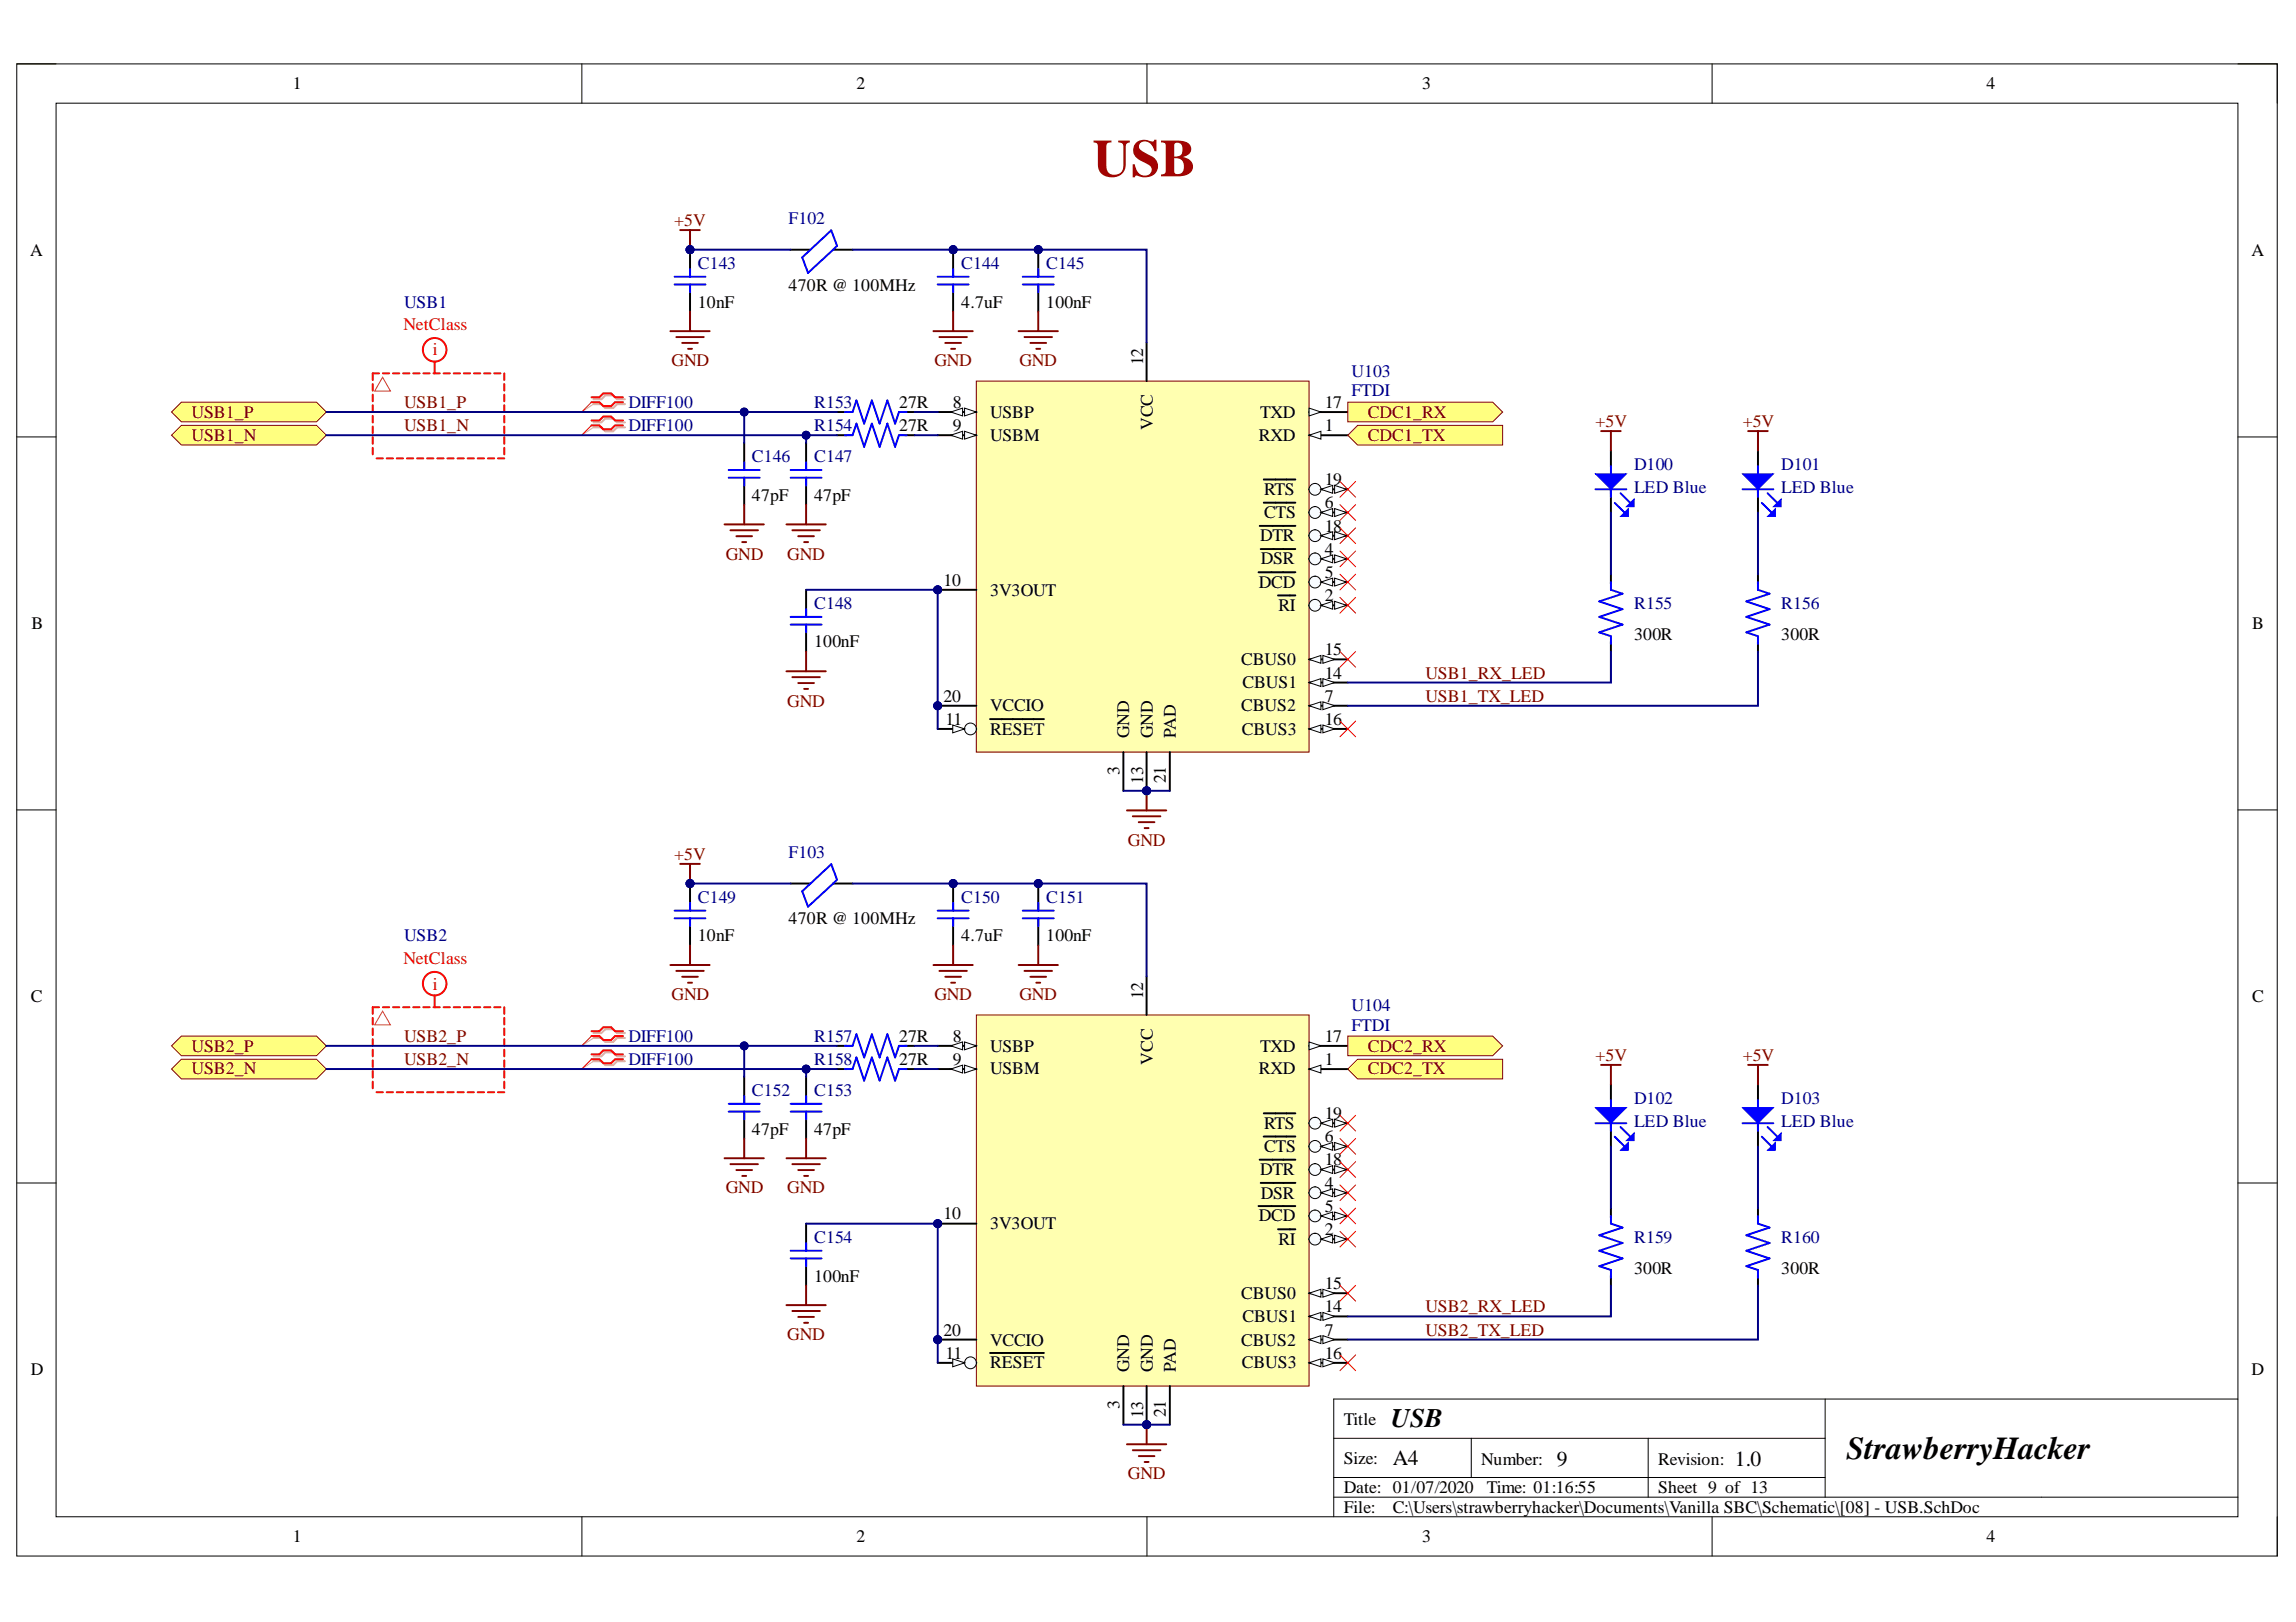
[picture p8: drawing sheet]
<svg xmlns="http://www.w3.org/2000/svg" width="297mm" height="210mm" viewBox="0 0 297 210" stroke-linecap="round" stroke-linejoin="round" font-family="sans-serif">
<defs><g id="words">
<text font-size="6.8" fill="#980000" x="141.4" y="22.8">USB</text>
<text font-size="4.1" x="238.9" y="188.8">StrawberryHacker</text>
<text font-size="3.5" x="179.9" y="184.6">USB</text>
<g font-size="2.8">
<text x="180.2" y="189.6">A4</text>
<text x="201.4" y="189.8">9</text>
<text x="224.4" y="189.8">1.0</text>
</g>
<g font-size="2.3">
<text x="37.9" y="11.6">1</text>
<text x="110.8" y="11.6">2</text>
<text x="184" y="11.6">3</text>
<text x="257" y="11.6">4</text>
<text x="3.9" y="33.1">A</text>
<text x="291.3" y="33.1">A</text>
<text x="90.3" y="39.8">10nF</text>
<text x="102" y="37.6">470R @ 100MHz</text>
<text x="124.4" y="39.8">4.7uF</text>
<text x="135.4" y="39.8">100nF</text>
<text x="147.9" y="47.2" transform="rotate(-90 147.9 47.2)">12</text>
<text x="116.3" y="52.8">27R</text>
<text x="123.3" y="52.8">8</text>
<text x="171.4" y="52.8">17</text>
<text x="116.3" y="55.8">27R</text>
<text x="123.3" y="55.8">9</text>
<text x="128.1" y="57.1">USBM</text>
<text x="128.1" y="54.1">USBP</text>
<text x="149.1" y="55.7" transform="rotate(-90 149.1 55.7)">VCC</text>
<text x="162.9" y="57.1">RXD</text>
<text x="163" y="54.1">TXD</text>
<text x="171.4" y="55.8">1</text>
<text x="97.3" y="64.8">47pF</text>
<text x="105.3" y="64.8">47pF</text>
<text x="163.5" y="64.1">RTS</text>
<text x="171.4" y="62.8">19</text>
<text x="171.4" y="65.8">6</text>
<text x="163" y="70.1">DTR</text>
<text x="163.5" y="67">CTS</text>
<text x="171.4" y="68.8">18</text>
<text x="171.4" y="71.8">4</text>
<text x="122.1" y="75.8">10</text>
<text x="128.1" y="77.1">3V3OUT</text>
<text x="162.9" y="76.1">DCD</text>
<text x="163.1" y="73">DSR</text>
<text x="171.4" y="74.8">5</text>
<text x="171.4" y="77.8">2</text>
<text x="4.1" y="81.4">B</text>
<text x="105.3" y="83.8">100nF</text>
<text x="165.4" y="79">RI</text>
<text x="211.4" y="82.8">300R</text>
<text x="230.4" y="82.8">300R</text>
<text x="291.4" y="81.4">B</text>
<text x="160.6" y="86">CBUS0</text>
<text x="160.7" y="89.1">CBUS1</text>
<text x="171.4" y="84.8">15</text>
<text x="171.4" y="87.8">14</text>
<text x="122.1" y="90.8">20</text>
<text x="122.3" y="93.8">11</text>
<text x="128.1" y="95.1">RESET</text>
<text x="128.1" y="92">VCCIO</text>
<text x="146.1" y="95.5" transform="rotate(-90 146.1 95.5)">GND</text>
<text x="149.1" y="95.5" transform="rotate(-90 149.1 95.5)">GND</text>
<text x="152.1" y="95.5" transform="rotate(-90 152.1 95.5)">PAD</text>
<text x="160.6" y="92">CBUS2</text>
<text x="160.7" y="95.1">CBUS3</text>
<text x="171.4" y="90.8">7</text>
<text x="171.4" y="93.8">16</text>
<text x="144.8" y="100.3" transform="rotate(-90 144.8 100.3)">3</text>
<text x="147.9" y="101.4" transform="rotate(-90 147.9 101.4)">13</text>
<text x="150.8" y="101.3" transform="rotate(-90 150.8 101.3)">21</text>
<text x="102" y="119.6">470R @ 100MHz</text>
<text x="90.3" y="121.8">10nF</text>
<text x="124.4" y="121.8">4.7uF</text>
<text x="135.4" y="121.8">100nF</text>
<text x="4" y="129.7">C</text>
<text x="147.9" y="129.3" transform="rotate(-90 147.9 129.3)">12</text>
<text x="291.4" y="129.7">C</text>
<text x="116.3" y="137.8">27R</text>
<text x="116.3" y="134.8">27R</text>
<text x="123.3" y="137.8">9</text>
<text x="123.3" y="134.8">8</text>
<text x="128.1" y="136.1">USBP</text>
<text x="149.1" y="137.8" transform="rotate(-90 149.1 137.8)">VCC</text>
<text x="163" y="136.1">TXD</text>
<text x="171.4" y="134.8">17</text>
<text x="171.4" y="137.8">1</text>
<text x="128.1" y="139">USBM</text>
<text x="162.9" y="139">RXD</text>
<text x="97.3" y="146.8">47pF</text>
<text x="105.3" y="146.8">47pF</text>
<text x="163.5" y="146.1">RTS</text>
<text x="163.5" y="149.1">CTS</text>
<text x="171.4" y="144.8">19</text>
<text x="171.4" y="147.8">6</text>
<text x="163" y="152.1">DTR</text>
<text x="163.1" y="155.1">DSR</text>
<text x="171.4" y="150.8">18</text>
<text x="171.4" y="153.8">4</text>
<text x="122.1" y="157.8">10</text>
<text x="128.1" y="159.1">3V3OUT</text>
<text x="162.9" y="158.1">DCD</text>
<text x="165.4" y="161.1">RI</text>
<text x="171.4" y="156.8">5</text>
<text x="171.4" y="159.8">2</text>
<text x="105.3" y="165.8">100nF</text>
<text x="171.4" y="166.9">15</text>
<text x="211.4" y="164.8">300R</text>
<text x="230.4" y="164.8">300R</text>
<text x="122.1" y="172.9">20</text>
<text x="160.6" y="168.1">CBUS0</text>
<text x="160.7" y="171.1">CBUS1</text>
<text x="171.4" y="169.8">14</text>
<text x="171.4" y="172.9">7</text>
<text x="4" y="177.9">D</text>
<text x="122.3" y="175.8">11</text>
<text x="128.1" y="177.1">RESET</text>
<text x="128.1" y="174.1">VCCIO</text>
<text x="146.1" y="177.6" transform="rotate(-90 146.1 177.6)">GND</text>
<text x="149.1" y="177.6" transform="rotate(-90 149.1 177.6)">GND</text>
<text x="152.1" y="177.6" transform="rotate(-90 152.1 177.6)">PAD</text>
<text x="160.6" y="174.1">CBUS2</text>
<text x="160.7" y="177.1">CBUS3</text>
<text x="171.4" y="175.8">16</text>
<text x="291.3" y="177.9">D</text>
<text x="144.8" y="182.3" transform="rotate(-90 144.8 182.3)">3</text>
<text x="147.9" y="183.5" transform="rotate(-90 147.9 183.5)">13</text>
<text x="150.8" y="183.4" transform="rotate(-90 150.8 183.4)">21</text>
<text x="173.8" y="184.4">Title</text>
<text x="173.8" y="189.4">Size:</text>
<text x="191.6" y="189.6">Number:</text>
<text x="214.5" y="189.6">Revision:</text>
<text x="173.8" y="193.2">Date: 01/07/2020</text>
<text x="173.8" y="195.8">File:</text>
<text x="180.2" y="195.8">C:\Users\strawberryhacker\Documents\Vanilla SBC\Schematic\[08] - USB.SchDoc</text>
<text x="192.4" y="193.2">Time: 01:16:55</text>
<text x="214.5" y="193.2">Sheet 9 of 13</text>
<text x="37.9" y="199.6">1</text>
<text x="110.8" y="199.6">2</text>
<text x="184" y="199.6">3</text>
<text x="257" y="199.6">4</text>
</g>
<g font-size="2.3" fill="#800000">
<text x="87.2" y="29.2">+5V</text>
<text x="86.9" y="47.4">GND</text>
<text x="120.9" y="47.4">GND</text>
<text x="131.9" y="47.4">GND</text>
<text x="52.3" y="52.8">USB1_P</text>
<text x="24.8" y="54.1">USB1_P</text>
<text x="24.8" y="57.1">USB1_N</text>
<text x="52.3" y="55.8">USB1_N</text>
<text x="177" y="54.1">CDC1_RX</text>
<text x="177" y="57.1">CDC1_TX</text>
<text x="206.4" y="55.3">+5V</text>
<text x="225.5" y="55.3">+5V</text>
<text x="93.9" y="72.4">GND</text>
<text x="101.9" y="72.4">GND</text>
<text x="184.4" y="87.8">USB1_RX_LED</text>
<text x="101.9" y="91.5">GND</text>
<text x="184.4" y="90.8">USB1_TX_LED</text>
<text x="87.2" y="111.2">+5V</text>
<text x="145.9" y="109.5">GND</text>
<text x="86.9" y="129.4">GND</text>
<text x="120.9" y="129.4">GND</text>
<text x="131.9" y="129.4">GND</text>
<text x="24.8" y="136.1">USB2_P</text>
<text x="52.3" y="134.8">USB2_P</text>
<text x="52.3" y="137.8">USB2_N</text>
<text x="177" y="136.1">CDC2_RX</text>
<text x="206.4" y="137.3">+5V</text>
<text x="225.5" y="137.3">+5V</text>
<text x="24.8" y="139">USB2_N</text>
<text x="177" y="139">CDC2_TX</text>
<text x="93.9" y="154.4">GND</text>
<text x="101.9" y="154.4">GND</text>
<text x="101.9" y="173.5">GND</text>
<text x="184.4" y="169.8">USB2_RX_LED</text>
<text x="184.4" y="172.9">USB2_TX_LED</text>
<text x="145.9" y="191.5">GND</text>
</g>
<g font-size="2.3" fill="#000080">
<text x="102" y="29">F102</text>
<text x="90.3" y="34.8">C143</text>
<text x="124.4" y="34.8">C144</text>
<text x="135.4" y="34.8">C145</text>
<text x="52.3" y="39.8">USB1</text>
<text x="81.3" y="52.8">DIFF100</text>
<text x="105.3" y="52.8">R153</text>
<text x="174.9" y="48.8">U103</text>
<text x="174.9" y="51.3">FTDI</text>
<text x="81.3" y="55.8">DIFF100</text>
<text x="97.3" y="59.8">C146</text>
<text x="105.3" y="59.8">C147</text>
<text x="105.3" y="55.8">R154</text>
<text x="211.4" y="60.8">D100</text>
<text x="211.4" y="63.8">LED Blue</text>
<text x="230.4" y="60.8">D101</text>
<text x="230.4" y="63.8">LED Blue</text>
<text x="105.3" y="78.8">C148</text>
<text x="211.4" y="78.8">R155</text>
<text x="230.4" y="78.8">R156</text>
<text x="102" y="111.1">F103</text>
<text x="90.3" y="116.8">C149</text>
<text x="124.4" y="116.8">C150</text>
<text x="135.4" y="116.8">C151</text>
<text x="52.3" y="121.8">USB2</text>
<text x="174.9" y="130.8">U104</text>
<text x="81.3" y="134.8">DIFF100</text>
<text x="81.3" y="137.8">DIFF100</text>
<text x="105.3" y="137.8">R158</text>
<text x="105.3" y="134.8">R157</text>
<text x="174.9" y="133.4">FTDI</text>
<text x="97.3" y="141.8">C152</text>
<text x="105.3" y="141.8">C153</text>
<text x="211.4" y="142.9">D102</text>
<text x="230.4" y="142.9">D103</text>
<text x="211.4" y="145.8">LED Blue</text>
<text x="230.4" y="145.8">LED Blue</text>
<text x="105.3" y="160.9">C154</text>
<text x="211.4" y="160.9">R159</text>
<text x="230.4" y="160.9">R160</text>
</g>
<g font-size="2.3" fill="#f00">
<text x="52.2" y="42.7">NetClass</text>
<text x="56" y="46">i</text>
<text x="52.2" y="124.8">NetClass</text>
<text x="56" y="128.1">i</text>
</g>
</g></defs>
<path d="M2.2 8.3h292.4v193.1h-292.4z" fill="none" stroke="#000" stroke-width=".13"/>
<path d="M7.3 13.4h282.2v182.9h-282.2z" fill-rule="evenodd" fill="#fff"/>
<g fill="none" stroke="#000" stroke-width=".13">
<path d="M2.2 8.3h5.1M7.3 13.4h282.2v182.9h-282.2zM75.3 8.3v5M148.4 8.3v5M221.5 8.3v5.1M289.5 8.3h5.1v5.1M2.2 56.5h5.1M289.5 56.5h5.1M2.2 104.8h5.1M289.5 104.8h5.1M2.2 153.1h5.1M289.5 153.1h5.1"/>
<path d="M75.3 196.3v5.1M148.4 196.3v5.1M172.5 186.1h63.6M172.5 193.7h117M172.5 191.2h63.6M190.3 186.1v5.1M213.2 186.1v7.6M221.5 196.3v5.1M236.1 181v12.7M289.5 181v.1M289.5 181h-117v15.3M294.6 196.3v5.1"/>
</g>
<circle cx="121.3" cy="76.3" r=".51" fill="#000080"/>
<circle cx="121.3" cy="76.3" r=".51" fill="none" stroke="#000080" stroke-width=".13"/>
<circle cx="121.3" cy="91.3" r=".51" fill="#000080"/>
<circle cx="121.3" cy="91.3" r=".51" fill="none" stroke="#000080" stroke-width=".13"/>
<circle cx="148.3" cy="102.3" r=".51" fill="#000080"/>
<circle cx="148.3" cy="102.3" r=".51" fill="none" stroke="#000080" stroke-width=".13"/>
<path d="M126.3 49.3h43.1v48h-43.1z" fill-rule="evenodd" fill="#ffffb0"/>
<path d="M126.3 49.3h43.1v48h-43.1z" fill="none" stroke="#800000" stroke-width=".13"/>
<path d="M169.4 53.3h5" fill="none" stroke="#000" stroke-width=".25"/>
<path d="M169.4 52.8l1.5 .5-1.5 .5z" fill="#f8fcff"/>
<path d="M169.4 52.8l1.5 .5-1.5 .5z" fill="none" stroke="#000" stroke-width=".13"/>
<path d="M169.4 56.3h5" fill="none" stroke="#000" stroke-width=".25"/>
<path d="M169.4 56.3l1.5-.5v1z" fill="#f8fcff"/>
<path d="M169.4 56.3l1.5-.5v1z" fill="none" stroke="#000" stroke-width=".13"/>
<path d="M169.4 63.3h5" fill="none" stroke="#000" stroke-width=".25"/>
<circle cx="170.1" cy="63.3" r=".76" fill="#f8fcff"/>
<circle cx="170.1" cy="63.3" r=".76" fill="none" stroke="#000" stroke-width=".13"/>
<path d="M170.9 63.3l1.5-.5v1z" fill="#f8fcff"/>
<path d="M170.9 63.3l1.5-.5v1z" fill="none" stroke="#000" stroke-width=".13"/>
<path d="M172.7 62.8l1.5 .5-1.5 .5z" fill="#f8fcff"/>
<path d="M172.7 62.8l1.5 .5-1.5 .5z" fill="none" stroke="#000" stroke-width=".13"/>
<path d="M163.5 62.1h4.1M169.4 66.3h5" fill="none" stroke="#000" stroke-width=".25"/>
<circle cx="170.1" cy="66.3" r=".76" fill="#f8fcff"/>
<circle cx="170.1" cy="66.3" r=".76" fill="none" stroke="#000" stroke-width=".13"/>
<path d="M170.9 66.3l1.5-.5v1z" fill="#f8fcff"/>
<path d="M170.9 66.3l1.5-.5v1z" fill="none" stroke="#000" stroke-width=".13"/>
<path d="M172.7 65.8l1.5 .5-1.5 .5z" fill="#f8fcff"/>
<path d="M172.7 65.8l1.5 .5-1.5 .5z" fill="none" stroke="#000" stroke-width=".13"/>
<path d="M163.5 65.1h4.1M169.4 69.3h5" fill="none" stroke="#000" stroke-width=".25"/>
<circle cx="170.1" cy="69.3" r=".76" fill="#f8fcff"/>
<circle cx="170.1" cy="69.3" r=".76" fill="none" stroke="#000" stroke-width=".13"/>
<path d="M170.9 69.3l1.5-.5v1z" fill="#f8fcff"/>
<path d="M170.9 69.3l1.5-.5v1z" fill="none" stroke="#000" stroke-width=".13"/>
<path d="M172.7 68.8l1.5 .5-1.5 .5z" fill="#f8fcff"/>
<path d="M172.7 68.8l1.5 .5-1.5 .5z" fill="none" stroke="#000" stroke-width=".13"/>
<path d="M163 68.1h4.6M169.4 72.3h5" fill="none" stroke="#000" stroke-width=".25"/>
<circle cx="170.1" cy="72.3" r=".76" fill="#f8fcff"/>
<circle cx="170.1" cy="72.3" r=".76" fill="none" stroke="#000" stroke-width=".13"/>
<path d="M170.9 72.3l1.5-.5v1z" fill="#f8fcff"/>
<path d="M170.9 72.3l1.5-.5v1z" fill="none" stroke="#000" stroke-width=".13"/>
<path d="M172.7 71.8l1.5 .5-1.5 .5z" fill="#f8fcff"/>
<path d="M172.7 71.8l1.5 .5-1.5 .5z" fill="none" stroke="#000" stroke-width=".13"/>
<path d="M163.1 71.1h4.5M169.4 75.3h5" fill="none" stroke="#000" stroke-width=".25"/>
<circle cx="170.1" cy="75.3" r=".76" fill="#f8fcff"/>
<circle cx="170.1" cy="75.3" r=".76" fill="none" stroke="#000" stroke-width=".13"/>
<path d="M170.9 75.3l1.5-.5v1z" fill="#f8fcff"/>
<path d="M170.9 75.3l1.5-.5v1z" fill="none" stroke="#000" stroke-width=".13"/>
<path d="M172.7 74.8l1.5 .5-1.5 .5z" fill="#f8fcff"/>
<path d="M172.7 74.8l1.5 .5-1.5 .5z" fill="none" stroke="#000" stroke-width=".13"/>
<path d="M162.8 74.1h4.8M169.4 78.3h5" fill="none" stroke="#000" stroke-width=".25"/>
<circle cx="170.1" cy="78.3" r=".76" fill="#f8fcff"/>
<circle cx="170.1" cy="78.3" r=".76" fill="none" stroke="#000" stroke-width=".13"/>
<path d="M170.9 78.3l1.5-.5v1z" fill="#f8fcff"/>
<path d="M170.9 78.3l1.5-.5v1z" fill="none" stroke="#000" stroke-width=".13"/>
<path d="M172.7 77.8l1.5 .5-1.5 .5z" fill="#f8fcff"/>
<path d="M172.7 77.8l1.5 .5-1.5 .5z" fill="none" stroke="#000" stroke-width=".13"/>
<path d="M165.3 77.1h2.3M169.4 85.3h5" fill="none" stroke="#000" stroke-width=".25"/>
<path d="M169.4 85.3l1.5-.5v1z" fill="#f8fcff"/>
<path d="M169.4 85.3l1.5-.5v1z" fill="none" stroke="#000" stroke-width=".13"/>
<path d="M171.1 84.8l1.6 .5-1.6 .5z" fill="#f8fcff"/>
<path d="M171.1 84.8l1.6 .5-1.6 .5z" fill="none" stroke="#000" stroke-width=".13"/>
<path d="M169.4 88.3h5" fill="none" stroke="#000" stroke-width=".25"/>
<path d="M169.4 88.3l1.5-.5v1z" fill="#f8fcff"/>
<path d="M169.4 88.3l1.5-.5v1z" fill="none" stroke="#000" stroke-width=".13"/>
<path d="M171.1 87.8l1.6 .5-1.6 .5z" fill="#f8fcff"/>
<path d="M171.1 87.8l1.6 .5-1.6 .5z" fill="none" stroke="#000" stroke-width=".13"/>
<path d="M169.4 91.3h5" fill="none" stroke="#000" stroke-width=".25"/>
<path d="M169.4 91.3l1.5-.5v1z" fill="#f8fcff"/>
<path d="M169.4 91.3l1.5-.5v1z" fill="none" stroke="#000" stroke-width=".13"/>
<path d="M171.1 90.8l1.6 .5-1.6 .5z" fill="#f8fcff"/>
<path d="M171.1 90.8l1.6 .5-1.6 .5z" fill="none" stroke="#000" stroke-width=".13"/>
<path d="M169.4 94.3h5" fill="none" stroke="#000" stroke-width=".25"/>
<path d="M169.4 94.3l1.5-.5v1z" fill="#f8fcff"/>
<path d="M169.4 94.3l1.5-.5v1z" fill="none" stroke="#000" stroke-width=".13"/>
<path d="M171.1 93.8l1.6 .5-1.6 .5z" fill="#f8fcff"/>
<path d="M171.1 93.8l1.6 .5-1.6 .5z" fill="none" stroke="#000" stroke-width=".13"/>
<path d="M121.3 56.3h5" fill="none" stroke="#000" stroke-width=".25"/>
<path d="M124.8 55.8l1.5 .5-1.5 .5z" fill="#f8fcff"/>
<path d="M124.8 55.8l1.5 .5-1.5 .5z" fill="none" stroke="#000" stroke-width=".13"/>
<path d="M123 56.3l1.5-.5v1z" fill="#f8fcff"/>
<path d="M123 56.3l1.5-.5v1z" fill="none" stroke="#000" stroke-width=".13"/>
<path d="M121.3 53.3h5" fill="none" stroke="#000" stroke-width=".25"/>
<path d="M124.8 52.8l1.5 .5-1.5 .5z" fill="#f8fcff"/>
<path d="M124.8 52.8l1.5 .5-1.5 .5z" fill="none" stroke="#000" stroke-width=".13"/>
<path d="M123 53.3l1.5-.5v1z" fill="#f8fcff"/>
<path d="M123 53.3l1.5-.5v1z" fill="none" stroke="#000" stroke-width=".13"/>
<path d="M121.3 94.3h5" fill="none" stroke="#000" stroke-width=".25"/>
<circle cx="125.5" cy="94.3" r=".76" fill="#f8fcff"/>
<circle cx="125.5" cy="94.3" r=".76" fill="none" stroke="#000" stroke-width=".13"/>
<path d="M123.3 93.8l1.5 .5-1.5 .5z" fill="#f8fcff"/>
<path d="M123.3 93.8l1.5 .5-1.5 .5z" fill="none" stroke="#000" stroke-width=".13"/>
<path d="M121.3 76.3h5M128.1 93.1h7" fill="none" stroke="#000" stroke-width=".25"/>
<circle cx="121.3" cy="76.3" r=".51" fill="#000080"/>
<circle cx="121.3" cy="76.3" r=".51" fill="none" stroke="#000080" stroke-width=".13"/>
<path d="M121.3 91.3h5" fill="none" stroke="#000" stroke-width=".25"/>
<circle cx="121.3" cy="91.3" r=".51" fill="#000080"/>
<circle cx="121.3" cy="91.3" r=".51" fill="none" stroke="#000080" stroke-width=".13"/>
<path d="M148.3 44.3v5M145.3 97.3v5M148.3 97.3v5" fill="none" stroke="#000" stroke-width=".25"/>
<circle cx="148.3" cy="102.3" r=".51" fill="#000080"/>
<circle cx="148.3" cy="102.3" r=".51" fill="none" stroke="#000080" stroke-width=".13"/>
<path d="M104.3 57.3v3.5M104.3 61.8v3.5M151.3 97.3v5" fill="none" stroke="#000" stroke-width=".25"/>
<path d="M104.3 59.8v1M102.3 60.8h4M102.3 61.8h4M104.3 61.8v1" fill="none" stroke="#00f" stroke-width=".25"/>
<circle cx="123.3" cy="32.3" r=".51" fill="#000080"/>
<circle cx="123.3" cy="32.3" r=".51" fill="none" stroke="#000080" stroke-width=".13"/>
<path d="M123.3 32.3v3.5M123.3 36.8v3.5" fill="none" stroke="#000" stroke-width=".25"/>
<circle cx="123.3" cy="32.3" r=".51" fill="#000080"/>
<circle cx="123.3" cy="32.3" r=".51" fill="none" stroke="#000080" stroke-width=".13"/>
<path d="M103.8 33.3l3.7-3.5 .8 2-3.8 3.5zM121.3 35.8h4M121.3 36.8h4M123.3 34.8v1M123.3 36.8v1M96.3 59.8v1M109.3 56.3h1l.5-1.5 1 3 1-3 1 3 1-3 1 3 .5-1.5h1M109.3 53.3h1l.5-1.5 1 3 1-3 1 3 1-3 1 3 .5-1.5h1M94.3 60.8h4M94.3 61.8h4M96.3 61.8v1" fill="none" stroke="#00f" stroke-width=".25"/>
<path d="M102.3 32.3h2.5M107.8 32.3h2.5M96.3 57.3v3.5M108.3 56.3h1.2M108.3 53.3h1.2M117.1 56.3h1.2M117.1 53.3h1.2M96.3 61.8v3.5" fill="none" stroke="#000" stroke-width=".25"/>
<path d="M174.4 52h18.7l1.3 1.3-1.3 1.3h-18.7z" fill-rule="evenodd" fill="#ffff80"/>
<path d="M174.4 52h18.7l1.3 1.3-1.3 1.3h-18.7z" fill="none" stroke="#800000" stroke-width=".13"/>
<path d="M175.6 55h18.8v2.6h-18.8l-1.2-1.3z" fill-rule="evenodd" fill="#ffff80"/>
<path d="M175.6 55h18.8v2.6h-18.8l-1.2-1.3z" fill="none" stroke="#800000" stroke-width=".13"/>
<path d="M22.2 53.3l1.3-1.3h17.4l1.3 1.3-1.3 1.3h-17.4z" fill-rule="evenodd" fill="#ffff80"/>
<path d="M22.2 53.3l1.3-1.3h17.4l1.3 1.3-1.3 1.3h-17.4z" fill="none" stroke="#800000" stroke-width=".13"/>
<path d="M22.2 56.3l1.3-1.3h17.4l1.3 1.3-1.3 1.3h-17.4z" fill-rule="evenodd" fill="#ffff80"/>
<path d="M22.2 56.3l1.3-1.3h17.4l1.3 1.3-1.3 1.3h-17.4z" fill="none" stroke="#800000" stroke-width=".13"/>
<circle cx="89.3" cy="32.3" r=".51" fill="#000080"/>
<circle cx="89.3" cy="32.3" r=".51" fill="none" stroke="#000080" stroke-width=".13"/>
<path d="M89.3 32.3v3.5M89.3 36.8v3.5" fill="none" stroke="#000" stroke-width=".25"/>
<circle cx="89.3" cy="32.3" r=".51" fill="#000080"/>
<circle cx="89.3" cy="32.3" r=".51" fill="none" stroke="#000080" stroke-width=".13"/>
<path d="M87.3 35.8h4M87.3 36.8h4M89.3 34.8v1M89.3 36.8v1" fill="none" stroke="#00f" stroke-width=".25"/>
<circle cx="134.3" cy="32.3" r=".51" fill="#000080"/>
<circle cx="134.3" cy="32.3" r=".51" fill="none" stroke="#000080" stroke-width=".13"/>
<path d="M134.3 32.3v3.5M134.3 36.8v3.5" fill="none" stroke="#000" stroke-width=".25"/>
<circle cx="134.3" cy="32.3" r=".51" fill="#000080"/>
<circle cx="134.3" cy="32.3" r=".51" fill="none" stroke="#000080" stroke-width=".13"/>
<path d="M132.3 35.8h4M132.3 36.8h4M134.3 34.8v1M134.3 36.8v1" fill="none" stroke="#00f" stroke-width=".25"/>
<g fill="none" stroke="#800000" stroke-width=".25">
<path d="M88 29.8h2.5M89.3 29.8v2.5M86.7 42.9h5.1M87.5 43.6h3.5M88.3 44.4h2M89 45.1h.5M89.3 40.3v2.6M120.8 42.9h5.1M121.5 43.6h3.6M122.3 44.4h2M123.1 45.1h.5M123.3 40.3v2.6"/>
<path d="M131.8 42.9h5.1M132.5 43.6h3.6M133.3 44.4h2M134.1 45.1h.5M134.3 40.3v2.6"/>
</g>
<circle cx="89.3" cy="32.3" r=".51" fill="#000080"/>
<circle cx="89.3" cy="32.3" r=".51" fill="none" stroke="#000080" stroke-width=".13"/>
<g fill="none" stroke="#800000" stroke-width=".25">
<path d="M93.7 67.9h5.1M94.5 68.6h3.6M95.3 69.4h2M96 70.2h.5M96.3 65.3v2.6M101.7 67.9h5.1M102.5 68.6h3.6M103.3 69.4h2M104 70.2h.5M104.3 65.3v2.6M145.8 104.9h5.1M146.6 105.6h3.5"/>
<path d="M147.3 106.4h2.1M148.1 107.2h.5M148.3 102.3v2.6"/>
</g>
<circle cx="148.3" cy="102.3" r=".51" fill="#000080"/>
<circle cx="148.3" cy="102.3" r=".51" fill="none" stroke="#000080" stroke-width=".13"/>
<path d="M104.3 76.3v3.5M104.3 80.8v3.5" fill="none" stroke="#000" stroke-width=".25"/>
<path d="M102.3 79.8h4M104.3 78.8v1M102.3 80.8h4M104.3 80.8v1" fill="none" stroke="#00f" stroke-width=".25"/>
<path d="M101.7 86.9h5.1M102.5 87.6h3.6M103.3 88.4h2M104 89.2h.5M104.3 84.3v2.6" fill="none" stroke="#800000" stroke-width=".25"/>
<g fill="none" stroke="#f00" stroke-width=".13">
<path d="M173.4 62.3l2 2M173.4 65.3l2 2M173.4 68.3l2 2M173.4 71.3l2 2M173.4 74.3l2 2M173.4 77.3l2 2M175.4 62.3l-2 2M175.4 65.3l-2 2M175.4 68.3l-2 2M175.4 71.3l-2 2M175.4 74.3l-2 2M175.4 77.3l-2 2"/>
<path d="M173.4 84.3l2 2M173.4 93.3l2 2M175.4 84.3l-2 2M175.4 93.3l-2 2"/>
</g>
<path d="M210.4 65.6l1-1v1z" fill="#00f"/>
<path d="M210.4 65.6l1-1v1z" fill="none" stroke="#00f" stroke-width=".13"/>
<path d="M209.7 66.8l1-1v1z" fill="#00f"/>
<path d="M209.7 66.8l1-1v1z" fill="none" stroke="#00f" stroke-width=".13"/>
<path d="M208.9 65.1l1.3 1.2M209.7 63.8l1.2 1.3" fill="none" stroke="#00f" stroke-width=".25"/>
<path d="M208.4 58.3v2M208.4 62.3v4" fill="none" stroke="#000" stroke-width=".25"/>
<path d="M206.4 61.3h4l-2 2z" fill="#00f"/>
<path d="M206.4 61.3h4l-2 2z" fill="none" stroke="#00f" stroke-width=".13"/>
<path d="M206.4 63.3h4M208.4 60.3v1M208.4 62.3v2" fill="none" stroke="#00f" stroke-width=".25"/>
<path d="M229.4 65.6l1-1v1z" fill="#00f"/>
<path d="M229.4 65.6l1-1v1z" fill="none" stroke="#00f" stroke-width=".13"/>
<path d="M228.7 66.8l1-1v1z" fill="#00f"/>
<path d="M228.7 66.8l1-1v1z" fill="none" stroke="#00f" stroke-width=".13"/>
<path d="M227.9 65.1l1.3 1.2M228.7 63.8l1.2 1.3" fill="none" stroke="#00f" stroke-width=".25"/>
<path d="M227.4 58.3v2M227.4 62.3v4" fill="none" stroke="#000" stroke-width=".25"/>
<path d="M225.4 61.3h4l-2 2z" fill="#00f"/>
<path d="M225.4 61.3h4l-2 2z" fill="none" stroke="#00f" stroke-width=".13"/>
<path d="M208.4 75.3v1l1.5 .5-3 1 3 1-3 1 3 1-3 1 1.5 .5v1M225.4 63.3h4M227.4 60.3v1M227.4 62.3v2M227.4 75.3v1l1.5 .5-3 1 3 1-3 1 3 1-3 1 1.5 .5v1" fill="none" stroke="#00f" stroke-width=".25"/>
<path d="M207.1 55.8h2.6M208.4 55.8v2.5M226.2 55.8h2.5M227.4 55.8v2.5" fill="none" stroke="#800000" stroke-width=".25"/>
<path d="M208.4 74.3v1.3M227.4 74.3v1.3M208.4 83.1v1.2M227.4 83.1v1.2" fill="none" stroke="#000" stroke-width=".25"/>
<path d="M76.8 51.7h1l.5-.5h1l.5 .5h1M76.8 52.3h1l.5 .5h1l.5-.5h1M76.8 54.7h1l.5-.5h1l.5 .5h1M76.8 55.3h1l.5 .5h1l.5-.5h1" fill="none" stroke="#d0a3a3" stroke-width=".25"/>
<path d="M76.8 52.3l-1.5 1M76.8 55.3l-1.5 1" fill="none" stroke="#d0a3a3" stroke-width=".13"/>
<g fill="none" stroke="#f00" stroke-width=".25">
<path d="M48.2 49.7v.9M48.2 51.1v.8M48.2 52.4v.9M48.2 53.8v.9M48.2 55.2v.9M48.2 56.6v.8M48.2 57.9v.9M48.7 59.3h.8M49 48.3h-.8v.9M49.5 48.3h.9M50 59.3h.8M50.8 48.3h.9"/>
<path d="M51.3 59.3h.8M52.1 48.3h.9M52.6 59.3h.9M53.5 48.3h.8M54 59.3h.8M54.8 48.3h.8M55.3 59.3h.8M56.1 48.3h.8M56.2 46.8v1.5M56.6 59.3h.8M57.4 48.3h.8M57.9 59.3h.8"/>
<path d="M58.7 48.3h.8M59.2 59.3h.8M60 48.3h.8M60.5 59.3h.8M61.3 48.3h.8M61.8 59.3h.8M62.6 48.3h.8M63.1 59.3h.8M63.9 48.3h.8M64.4 59.3h.8M65.2 48.3v.9M65.2 49.7v.9"/>
<path d="M65.2 51.1v.8M65.2 52.4v.9M65.2 53.8v.9M65.2 55.2v.9M65.2 56.6v.8M65.2 57.9v.9M76.5 51.4h1l.6-.5h1l.5 .5h1M76.5 52h1l.6 .6h1l.5-.6h1M76.5 54.4h1l.6-.5h1l.5 .5h1M76.5 55h1l.6 .6h1l.5-.6h1"/>
<circle cx="56.2" cy="45.3" r="1.53"/>
</g>
<path d="M76.5 52l-1.2 1.3M76.5 55l-1.2 1.3" fill="none" stroke="#f00" stroke-width=".13"/>
<path d="M49.5 48.8l1 1.8h-2z" fill="none" stroke="#f33" stroke-width=".13"/>
<circle cx="121.3" cy="158.4" r=".51" fill="#000080"/>
<circle cx="121.3" cy="158.4" r=".51" fill="none" stroke="#000080" stroke-width=".13"/>
<circle cx="121.3" cy="173.4" r=".51" fill="#000080"/>
<circle cx="121.3" cy="173.4" r=".51" fill="none" stroke="#000080" stroke-width=".13"/>
<circle cx="148.3" cy="184.4" r=".51" fill="#000080"/>
<circle cx="148.3" cy="184.4" r=".51" fill="none" stroke="#000080" stroke-width=".13"/>
<path d="M126.3 131.3h43.1v48.1h-43.1z" fill-rule="evenodd" fill="#ffffb0"/>
<path d="M126.3 131.3h43.1v48.1h-43.1z" fill="none" stroke="#800000" stroke-width=".13"/>
<path d="M169.4 135.3h5" fill="none" stroke="#000" stroke-width=".25"/>
<path d="M169.4 134.8l1.5 .5-1.5 .6z" fill="#f8fcff"/>
<path d="M169.4 134.8l1.5 .5-1.5 .6z" fill="none" stroke="#000" stroke-width=".13"/>
<path d="M169.4 138.4h5" fill="none" stroke="#000" stroke-width=".25"/>
<path d="M169.4 138.3l1.5-.5v1.1z" fill="#f8fcff"/>
<path d="M169.4 138.3l1.5-.5v1.1z" fill="none" stroke="#000" stroke-width=".13"/>
<path d="M169.4 145.4h5" fill="none" stroke="#000" stroke-width=".25"/>
<circle cx="170.1" cy="145.4" r=".76" fill="#f8fcff"/>
<circle cx="170.1" cy="145.4" r=".76" fill="none" stroke="#000" stroke-width=".13"/>
<path d="M170.9 145.4l1.5-.6v1.1z" fill="#f8fcff"/>
<path d="M170.9 145.4l1.5-.6v1.1z" fill="none" stroke="#000" stroke-width=".13"/>
<path d="M172.7 144.8l1.5 .6-1.5 .5z" fill="#f8fcff"/>
<path d="M172.7 144.8l1.5 .6-1.5 .5z" fill="none" stroke="#000" stroke-width=".13"/>
<path d="M163.5 144.1h4.1M169.4 148.4h5" fill="none" stroke="#000" stroke-width=".25"/>
<circle cx="170.1" cy="148.4" r=".76" fill="#f8fcff"/>
<circle cx="170.1" cy="148.4" r=".76" fill="none" stroke="#000" stroke-width=".13"/>
<path d="M170.9 148.4l1.5-.6v1.1z" fill="#f8fcff"/>
<path d="M170.9 148.4l1.5-.6v1.1z" fill="none" stroke="#000" stroke-width=".13"/>
<path d="M172.7 147.8l1.5 .6-1.5 .5z" fill="#f8fcff"/>
<path d="M172.7 147.8l1.5 .6-1.5 .5z" fill="none" stroke="#000" stroke-width=".13"/>
<path d="M163.5 147.1h4.1M169.4 151.4h5" fill="none" stroke="#000" stroke-width=".25"/>
<circle cx="170.1" cy="151.4" r=".76" fill="#f8fcff"/>
<circle cx="170.1" cy="151.4" r=".76" fill="none" stroke="#000" stroke-width=".13"/>
<path d="M170.9 151.4l1.5-.6v1.1z" fill="#f8fcff"/>
<path d="M170.9 151.4l1.5-.6v1.1z" fill="none" stroke="#000" stroke-width=".13"/>
<path d="M172.7 150.9l1.5 .5-1.5 .5z" fill="#f8fcff"/>
<path d="M172.7 150.9l1.5 .5-1.5 .5z" fill="none" stroke="#000" stroke-width=".13"/>
<path d="M163 150.1h4.6M169.4 154.4h5" fill="none" stroke="#000" stroke-width=".25"/>
<circle cx="170.1" cy="154.4" r=".76" fill="#f8fcff"/>
<circle cx="170.1" cy="154.4" r=".76" fill="none" stroke="#000" stroke-width=".13"/>
<path d="M170.9 154.4l1.5-.6v1.1z" fill="#f8fcff"/>
<path d="M170.9 154.4l1.5-.6v1.1z" fill="none" stroke="#000" stroke-width=".13"/>
<path d="M172.7 153.9l1.5 .5-1.5 .5z" fill="#f8fcff"/>
<path d="M172.7 153.9l1.5 .5-1.5 .5z" fill="none" stroke="#000" stroke-width=".13"/>
<path d="M163.1 153.1h4.5M169.4 157.4h5" fill="none" stroke="#000" stroke-width=".25"/>
<circle cx="170.1" cy="157.4" r=".76" fill="#f8fcff"/>
<circle cx="170.1" cy="157.4" r=".76" fill="none" stroke="#000" stroke-width=".13"/>
<path d="M170.9 157.4l1.5-.6v1.1z" fill="#f8fcff"/>
<path d="M170.9 157.4l1.5-.6v1.1z" fill="none" stroke="#000" stroke-width=".13"/>
<path d="M172.7 156.9l1.5 .5-1.5 .5z" fill="#f8fcff"/>
<path d="M172.7 156.9l1.5 .5-1.5 .5z" fill="none" stroke="#000" stroke-width=".13"/>
<path d="M162.8 156.1h4.8M169.4 160.4h5" fill="none" stroke="#000" stroke-width=".25"/>
<circle cx="170.1" cy="160.4" r=".76" fill="#f8fcff"/>
<circle cx="170.1" cy="160.4" r=".76" fill="none" stroke="#000" stroke-width=".13"/>
<path d="M170.9 160.4l1.5-.6v1.1z" fill="#f8fcff"/>
<path d="M170.9 160.4l1.5-.6v1.1z" fill="none" stroke="#000" stroke-width=".13"/>
<path d="M172.7 159.9l1.5 .5-1.5 .5z" fill="#f8fcff"/>
<path d="M172.7 159.9l1.5 .5-1.5 .5z" fill="none" stroke="#000" stroke-width=".13"/>
<path d="M165.3 159.1h2.3M169.4 167.4h5" fill="none" stroke="#000" stroke-width=".25"/>
<path d="M169.4 167.4l1.5-.6v1.1z" fill="#f8fcff"/>
<path d="M169.4 167.4l1.5-.6v1.1z" fill="none" stroke="#000" stroke-width=".13"/>
<path d="M171.1 166.8l1.6 .6-1.6 .5z" fill="#f8fcff"/>
<path d="M171.1 166.8l1.6 .6-1.6 .5z" fill="none" stroke="#000" stroke-width=".13"/>
<path d="M169.4 170.4h5" fill="none" stroke="#000" stroke-width=".25"/>
<path d="M169.4 170.4l1.5-.6v1.1z" fill="#f8fcff"/>
<path d="M169.4 170.4l1.5-.6v1.1z" fill="none" stroke="#000" stroke-width=".13"/>
<path d="M171.1 169.8l1.6 .6-1.6 .5z" fill="#f8fcff"/>
<path d="M171.1 169.8l1.6 .6-1.6 .5z" fill="none" stroke="#000" stroke-width=".13"/>
<path d="M169.4 173.4h5" fill="none" stroke="#000" stroke-width=".25"/>
<path d="M169.4 173.4l1.5-.6v1.1z" fill="#f8fcff"/>
<path d="M169.4 173.4l1.5-.6v1.1z" fill="none" stroke="#000" stroke-width=".13"/>
<path d="M171.1 172.8l1.6 .6-1.6 .5z" fill="#f8fcff"/>
<path d="M171.1 172.8l1.6 .6-1.6 .5z" fill="none" stroke="#000" stroke-width=".13"/>
<path d="M169.4 176.4h5" fill="none" stroke="#000" stroke-width=".25"/>
<path d="M169.4 176.4l1.5-.6v1.1z" fill="#f8fcff"/>
<path d="M169.4 176.4l1.5-.6v1.1z" fill="none" stroke="#000" stroke-width=".13"/>
<path d="M171.1 175.8l1.6 .6-1.6 .5z" fill="#f8fcff"/>
<path d="M171.1 175.8l1.6 .6-1.6 .5z" fill="none" stroke="#000" stroke-width=".13"/>
<path d="M121.3 138.3h5" fill="none" stroke="#000" stroke-width=".25"/>
<path d="M124.8 137.8l1.5 .5-1.5 .6z" fill="#f8fcff"/>
<path d="M124.8 137.8l1.5 .5-1.5 .6z" fill="none" stroke="#000" stroke-width=".13"/>
<path d="M123 138.3l1.5-.5v1.1z" fill="#f8fcff"/>
<path d="M123 138.3l1.5-.5v1.1z" fill="none" stroke="#000" stroke-width=".13"/>
<path d="M121.3 135.3h5" fill="none" stroke="#000" stroke-width=".25"/>
<path d="M124.8 134.8l1.5 .5-1.5 .6z" fill="#f8fcff"/>
<path d="M124.8 134.8l1.5 .5-1.5 .6z" fill="none" stroke="#000" stroke-width=".13"/>
<path d="M123 135.3l1.5-.5v1.1z" fill="#f8fcff"/>
<path d="M123 135.3l1.5-.5v1.1z" fill="none" stroke="#000" stroke-width=".13"/>
<path d="M121.3 176.4h5" fill="none" stroke="#000" stroke-width=".25"/>
<circle cx="125.6" cy="176.4" r=".76" fill="#f8fcff"/>
<circle cx="125.6" cy="176.4" r=".76" fill="none" stroke="#000" stroke-width=".13"/>
<path d="M123.3 175.8l1.5 .6-1.5 .5z" fill="#f8fcff"/>
<path d="M123.3 175.8l1.5 .6-1.5 .5z" fill="none" stroke="#000" stroke-width=".13"/>
<path d="M121.3 158.4h5M128.1 175.1h7" fill="none" stroke="#000" stroke-width=".25"/>
<circle cx="121.3" cy="158.4" r=".51" fill="#000080"/>
<circle cx="121.3" cy="158.4" r=".51" fill="none" stroke="#000080" stroke-width=".13"/>
<path d="M121.3 173.4h5" fill="none" stroke="#000" stroke-width=".25"/>
<circle cx="121.3" cy="173.4" r=".51" fill="#000080"/>
<circle cx="121.3" cy="173.4" r=".51" fill="none" stroke="#000080" stroke-width=".13"/>
<path d="M148.3 126.3v5M145.3 179.4v5M148.3 179.4v5" fill="none" stroke="#000" stroke-width=".25"/>
<circle cx="148.3" cy="184.4" r=".51" fill="#000080"/>
<circle cx="148.3" cy="184.4" r=".51" fill="none" stroke="#000080" stroke-width=".13"/>
<path d="M104.3 139.3v3.5M104.3 143.9v3.4M151.3 179.4v5" fill="none" stroke="#000" stroke-width=".25"/>
<path d="M102.3 142.8h4M102.3 143.9h4M104.3 141.8v1M104.3 143.9v.9" fill="none" stroke="#00f" stroke-width=".25"/>
<circle cx="123.3" cy="114.3" r=".51" fill="#000080"/>
<circle cx="123.3" cy="114.3" r=".51" fill="none" stroke="#000080" stroke-width=".13"/>
<path d="M123.3 114.3v3.5M123.3 118.8v3.5" fill="none" stroke="#000" stroke-width=".25"/>
<circle cx="123.3" cy="114.3" r=".51" fill="#000080"/>
<circle cx="123.3" cy="114.3" r=".51" fill="none" stroke="#000080" stroke-width=".13"/>
<path d="M103.8 115.3l3.7-3.5 .8 2-3.8 3.5zM121.3 117.8h4M121.3 118.8h4M123.3 116.8v1M123.3 118.8v1M109.3 138.3h1l.5-1.5 1 3 1-3 1 3 1-3 1 3 .5-1.5h1M109.3 135.3h1l.5-1.5 1 3 1-3 1 3 1-3 1 3 .5-1.5h1M94.3 142.8h4M94.3 143.9h4M96.3 141.8v1M96.3 143.9v.9" fill="none" stroke="#00f" stroke-width=".25"/>
<path d="M102.3 114.3h2.5M107.8 114.3h2.5M96.3 139.3v3.5M108.3 138.3h1.2M108.3 135.3h1.2M117.1 138.3h1.2M117.1 135.3h1.2M96.3 143.9v3.4" fill="none" stroke="#000" stroke-width=".25"/>
<path d="M174.4 134.1h18.7l1.3 1.2-1.3 1.3h-18.7z" fill-rule="evenodd" fill="#ffff80"/>
<path d="M174.4 134.1h18.7l1.3 1.2-1.3 1.3h-18.7z" fill="none" stroke="#800000" stroke-width=".13"/>
<path d="M174.4 138.4l1.2-1.3h18.8v2.5h-18.8z" fill-rule="evenodd" fill="#ffff80"/>
<path d="M174.4 138.4l1.2-1.3h18.8v2.5h-18.8z" fill="none" stroke="#800000" stroke-width=".13"/>
<path d="M22.2 135.3l1.3-1.2h17.4l1.3 1.2-1.3 1.3h-17.4z" fill-rule="evenodd" fill="#ffff80"/>
<path d="M22.2 135.3l1.3-1.2h17.4l1.3 1.2-1.3 1.3h-17.4z" fill="none" stroke="#800000" stroke-width=".13"/>
<path d="M22.2 138.3l1.3-1.2h17.4l1.3 1.2-1.3 1.3h-17.4z" fill-rule="evenodd" fill="#ffff80"/>
<path d="M22.2 138.3l1.3-1.2h17.4l1.3 1.2-1.3 1.3h-17.4z" fill="none" stroke="#800000" stroke-width=".13"/>
<circle cx="89.3" cy="114.3" r=".51" fill="#000080"/>
<circle cx="89.3" cy="114.3" r=".51" fill="none" stroke="#000080" stroke-width=".13"/>
<path d="M89.3 114.3v3.5M89.3 118.8v3.5" fill="none" stroke="#000" stroke-width=".25"/>
<circle cx="89.3" cy="114.3" r=".51" fill="#000080"/>
<circle cx="89.3" cy="114.3" r=".51" fill="none" stroke="#000080" stroke-width=".13"/>
<path d="M87.3 117.8h4M87.3 118.8h4M89.3 116.8v1M89.3 118.8v1" fill="none" stroke="#00f" stroke-width=".25"/>
<circle cx="134.3" cy="114.3" r=".51" fill="#000080"/>
<circle cx="134.3" cy="114.3" r=".51" fill="none" stroke="#000080" stroke-width=".13"/>
<path d="M134.3 114.3v3.5M134.3 118.8v3.5" fill="none" stroke="#000" stroke-width=".25"/>
<circle cx="134.3" cy="114.3" r=".51" fill="#000080"/>
<circle cx="134.3" cy="114.3" r=".51" fill="none" stroke="#000080" stroke-width=".13"/>
<path d="M132.3 117.8h4M132.3 118.8h4M134.3 116.8v1M134.3 118.8v1" fill="none" stroke="#00f" stroke-width=".25"/>
<g fill="none" stroke="#800000" stroke-width=".25">
<path d="M88 111.8h2.5M89.3 111.8v2.5M86.7 124.9h5.1M87.5 125.6h3.5M88.3 126.4h2M89 127.2h.5M89.3 122.3v2.6M120.8 124.9h5.1M121.5 125.6h3.6M122.3 126.4h2M123.1 127.2h.5M123.3 122.3v2.6"/>
<path d="M131.8 124.9h5.1M132.5 125.6h3.6M133.3 126.4h2M134.1 127.2h.5M134.3 122.3v2.6"/>
</g>
<circle cx="89.3" cy="114.3" r=".51" fill="#000080"/>
<circle cx="89.3" cy="114.3" r=".51" fill="none" stroke="#000080" stroke-width=".13"/>
<g fill="none" stroke="#800000" stroke-width=".25">
<path d="M93.7 149.9h5.1M94.5 150.7h3.6M95.3 151.4h2M96 152.2h.5M96.3 147.3v2.6M101.7 149.9h5.1M102.5 150.7h3.6M103.3 151.4h2M104 152.2h.5M104.3 147.3v2.6M145.8 186.9h5.1M146.6 187.7h3.5"/>
<path d="M147.3 188.4h2.1M148.1 189.2h.5M148.3 184.4v2.5"/>
</g>
<circle cx="148.3" cy="184.4" r=".51" fill="#000080"/>
<circle cx="148.3" cy="184.4" r=".51" fill="none" stroke="#000080" stroke-width=".13"/>
<path d="M104.3 158.4v3.5M104.3 162.9v3.5" fill="none" stroke="#000" stroke-width=".25"/>
<path d="M102.3 161.9h4M102.3 162.9h4M104.3 160.9v1M104.3 162.9v1" fill="none" stroke="#00f" stroke-width=".25"/>
<path d="M101.7 168.9h5.1M102.5 169.7h3.6M103.3 170.4h2M104 171.2h.5M104.3 166.4v2.5" fill="none" stroke="#800000" stroke-width=".25"/>
<g fill="none" stroke="#f00" stroke-width=".13">
<path d="M173.4 144.3l2 2.1M173.4 147.3l2 2.1M173.4 150.3l2 2.1M173.4 153.3l2 2.1M173.4 156.3l2 2.1M173.4 159.3l2 2.1M175.4 144.3l-2 2.1M175.4 147.3l-2 2.1M175.4 150.3l-2 2.1M175.4 153.3l-2 2.1M175.4 156.3l-2 2.1M175.4 159.3l-2 2.1"/>
<path d="M173.4 166.3l2 2.1M173.4 175.3l2 2.1M175.4 166.3l-2 2.1M175.4 175.3l-2 2.1"/>
</g>
<path d="M210.4 147.6l1-1v1z" fill="#00f"/>
<path d="M210.4 147.6l1-1v1z" fill="none" stroke="#00f" stroke-width=".13"/>
<path d="M209.7 148.9l1-1.1v1.1z" fill="#00f"/>
<path d="M209.7 148.9l1-1.1v1.1z" fill="none" stroke="#00f" stroke-width=".13"/>
<path d="M208.9 147.1l1.3 1.3M209.7 145.9l1.2 1.2" fill="none" stroke="#00f" stroke-width=".25"/>
<path d="M208.4 140.3v2.1M208.4 144.4v4" fill="none" stroke="#000" stroke-width=".25"/>
<path d="M206.4 143.3h4l-2 2.1z" fill="#00f"/>
<path d="M206.4 143.3h4l-2 2.1z" fill="none" stroke="#00f" stroke-width=".13"/>
<path d="M206.4 145.4h4M208.4 142.4v.9M208.4 144.4v1.9" fill="none" stroke="#00f" stroke-width=".25"/>
<path d="M229.4 147.6l1-1v1z" fill="#00f"/>
<path d="M229.4 147.6l1-1v1z" fill="none" stroke="#00f" stroke-width=".13"/>
<path d="M228.7 148.9l1-1.1v1.1z" fill="#00f"/>
<path d="M228.7 148.9l1-1.1v1.1z" fill="none" stroke="#00f" stroke-width=".13"/>
<path d="M227.9 147.1l1.3 1.3M228.7 145.9l1.2 1.2" fill="none" stroke="#00f" stroke-width=".25"/>
<path d="M227.4 140.3v2.1M227.4 144.4v4" fill="none" stroke="#000" stroke-width=".25"/>
<path d="M225.4 143.3h4l-2 2.1z" fill="#00f"/>
<path d="M225.4 143.3h4l-2 2.1z" fill="none" stroke="#00f" stroke-width=".13"/>
<path d="M208.4 157.4v1l1.5 .5-3 1 3 1-3 1 3 1-3 1 1.5 .5v1M225.4 145.4h4M227.4 142.4v.9M227.4 144.4v1.9M227.4 157.4v1l1.5 .5-3 1 3 1-3 1 3 1-3 1 1.5 .5v1" fill="none" stroke="#00f" stroke-width=".25"/>
<path d="M207.1 137.8h2.6M208.4 137.8v2.5M226.2 137.8h2.5M227.4 137.8v2.5" fill="none" stroke="#800000" stroke-width=".25"/>
<path d="M208.4 156.4v1.2M227.4 156.4v1.2M208.4 165.1v1.3M227.4 165.1v1.3" fill="none" stroke="#000" stroke-width=".25"/>
<path d="M76.8 133.7h1l.5-.5h1l.5 .5h1M76.8 134.3h1l.5 .5h1l.5-.5h1M76.8 136.7h1l.5-.5h1l.5 .5h1M76.8 137.3h1l.5 .5h1l.5-.5h1" fill="none" stroke="#d0a3a3" stroke-width=".25"/>
<path d="M76.8 134.3l-1.5 1M76.8 137.3l-1.5 1" fill="none" stroke="#d0a3a3" stroke-width=".13"/>
<g fill="none" stroke="#f00" stroke-width=".25">
<path d="M48.2 131.7v.9M48.2 133.1v.9M48.2 134.5v.8M48.2 135.8v.9M48.2 137.2v.9M48.2 138.6v.9M48.2 140v.8M49 130.3h-.8v.9M49.5 130.3h.9M50.8 130.3h.9M52.1 130.3h.9M53.5 130.3h.8"/>
<path d="M54.8 130.3h.8M56.1 130.3h.8M56.2 128.8v1.5M57.4 130.3h.8M58.7 130.3h.8M60 130.3h.8M61.3 130.3h.8M62.6 130.3h.8M63.9 130.3h.8M65.2 130.3v.9M65.2 131.7v.9M65.2 133.1v.9"/>
<path d="M65.2 134.5v.8M65.2 135.8v.9M65.2 137.2v.9M65.2 138.6v.9M65.2 140v.8M76.5 133.4h1l.6-.5h1l.5 .5h1M76.5 134.1h1l.6 .5h1l.5-.5h1M76.5 136.4h1l.6-.5h1l.5 .5h1M76.5 137.1h1l.6 .5h1l.5-.5h1M48.7 141.3h.8M50 141.3h.8M51.3 141.3h.8"/>
<path d="M52.6 141.3h.9M54 141.3h.8M55.3 141.3h.8M56.6 141.3h.8M57.9 141.3h.8M59.2 141.3h.8M60.5 141.3h.8M61.8 141.3h.8M63.1 141.3h.8M64.4 141.3h.8"/>
<circle cx="56.2" cy="127.3" r="1.52"/>
</g>
<path d="M76.5 134.1l-1.2 1.2M76.5 137.1l-1.2 1.2" fill="none" stroke="#f00" stroke-width=".13"/>
<path d="M49.5 130.9l1 1.7h-2z" fill="none" stroke="#f33" stroke-width=".13"/>
<path d="M42.2 56.3h62.1M227.4 148.4v8" fill="none" stroke="#000080" stroke-width=".25"/>
<circle cx="104.3" cy="56.3" r=".51" fill="#000080"/>
<circle cx="104.3" cy="56.3" r=".51" fill="none" stroke="#000080" stroke-width=".13"/>
<path d="M42.2 53.3h54.1" fill="none" stroke="#000080" stroke-width=".25"/>
<circle cx="96.3" cy="53.3" r=".51" fill="#000080"/>
<circle cx="96.3" cy="53.3" r=".51" fill="none" stroke="#000080" stroke-width=".13"/>
<path d="M42.2 138.3h62.1" fill="none" stroke="#000080" stroke-width=".25"/>
<circle cx="104.3" cy="138.3" r=".51" fill="#000080"/>
<circle cx="104.3" cy="138.3" r=".51" fill="none" stroke="#000080" stroke-width=".13"/>
<path d="M42.2 135.3h54.1" fill="none" stroke="#000080" stroke-width=".25"/>
<circle cx="96.3" cy="135.3" r=".51" fill="#000080"/>
<circle cx="96.3" cy="135.3" r=".51" fill="none" stroke="#000080" stroke-width=".13"/>
<path d="M89.3 32.3h13" fill="none" stroke="#000080" stroke-width=".25"/>
<circle cx="89.3" cy="32.3" r=".51" fill="#000080"/>
<circle cx="89.3" cy="32.3" r=".51" fill="none" stroke="#000080" stroke-width=".13"/>
<path d="M89.3 114.3h13" fill="none" stroke="#000080" stroke-width=".25"/>
<circle cx="89.3" cy="114.3" r=".51" fill="#000080"/>
<circle cx="89.3" cy="114.3" r=".51" fill="none" stroke="#000080" stroke-width=".13"/>
<path d="M108.3 53.3h-12v4" fill="none" stroke="#000080" stroke-width=".25"/>
<circle cx="96.3" cy="53.3" r=".51" fill="#000080"/>
<circle cx="96.3" cy="53.3" r=".51" fill="none" stroke="#000080" stroke-width=".13"/>
<path d="M108.3 135.3h-12v4" fill="none" stroke="#000080" stroke-width=".25"/>
<circle cx="96.3" cy="135.3" r=".51" fill="#000080"/>
<circle cx="96.3" cy="135.3" r=".51" fill="none" stroke="#000080" stroke-width=".13"/>
<path d="M104.3 76.3h17v18" fill="none" stroke="#000080" stroke-width=".25"/>
<circle cx="121.3" cy="76.3" r=".51" fill="#000080"/>
<circle cx="121.3" cy="76.3" r=".51" fill="none" stroke="#000080" stroke-width=".13"/>
<circle cx="121.3" cy="91.3" r=".51" fill="#000080"/>
<circle cx="121.3" cy="91.3" r=".51" fill="none" stroke="#000080" stroke-width=".13"/>
<path d="M108.3 56.3h-4v1" fill="none" stroke="#000080" stroke-width=".25"/>
<circle cx="104.3" cy="56.3" r=".51" fill="#000080"/>
<circle cx="104.3" cy="56.3" r=".51" fill="none" stroke="#000080" stroke-width=".13"/>
<path d="M104.3 158.4h17v18" fill="none" stroke="#000080" stroke-width=".25"/>
<circle cx="121.3" cy="158.4" r=".51" fill="#000080"/>
<circle cx="121.3" cy="158.4" r=".51" fill="none" stroke="#000080" stroke-width=".13"/>
<circle cx="121.3" cy="173.4" r=".51" fill="#000080"/>
<circle cx="121.3" cy="173.4" r=".51" fill="none" stroke="#000080" stroke-width=".13"/>
<path d="M108.3 138.3h-4v1" fill="none" stroke="#000080" stroke-width=".25"/>
<circle cx="104.3" cy="138.3" r=".51" fill="#000080"/>
<circle cx="104.3" cy="138.3" r=".51" fill="none" stroke="#000080" stroke-width=".13"/>
<path d="M110.3 32.3h38v12" fill="none" stroke="#000080" stroke-width=".25"/>
<circle cx="134.3" cy="32.3" r=".51" fill="#000080"/>
<circle cx="134.3" cy="32.3" r=".51" fill="none" stroke="#000080" stroke-width=".13"/>
<circle cx="123.3" cy="32.3" r=".51" fill="#000080"/>
<circle cx="123.3" cy="32.3" r=".51" fill="none" stroke="#000080" stroke-width=".13"/>
<path d="M110.3 114.3h38v12" fill="none" stroke="#000080" stroke-width=".25"/>
<circle cx="134.3" cy="114.3" r=".51" fill="#000080"/>
<circle cx="134.3" cy="114.3" r=".51" fill="none" stroke="#000080" stroke-width=".13"/>
<circle cx="123.3" cy="114.3" r=".51" fill="#000080"/>
<circle cx="123.3" cy="114.3" r=".51" fill="none" stroke="#000080" stroke-width=".13"/>
<path d="M118.3 56.3h3M118.3 53.3h3M145.3 102.3h6M118.3 138.3h3M118.3 135.3h3" fill="none" stroke="#000080" stroke-width=".25"/>
<circle cx="148.3" cy="102.3" r=".51" fill="#000080"/>
<circle cx="148.3" cy="102.3" r=".51" fill="none" stroke="#000080" stroke-width=".13"/>
<path d="M145.3 184.4h6" fill="none" stroke="#000080" stroke-width=".25"/>
<circle cx="148.3" cy="184.4" r=".51" fill="#000080"/>
<circle cx="148.3" cy="184.4" r=".51" fill="none" stroke="#000080" stroke-width=".13"/>
<path d="M208.4 66.3v8M227.4 66.3v8M208.4 84.3v4h-34M227.4 84.3v7h-53M208.4 148.4v8M208.4 166.4v4h-34M227.4 166.4v7h-53" fill="none" stroke="#000080" stroke-width=".25"/>
<use href="#words"/>
</svg>
